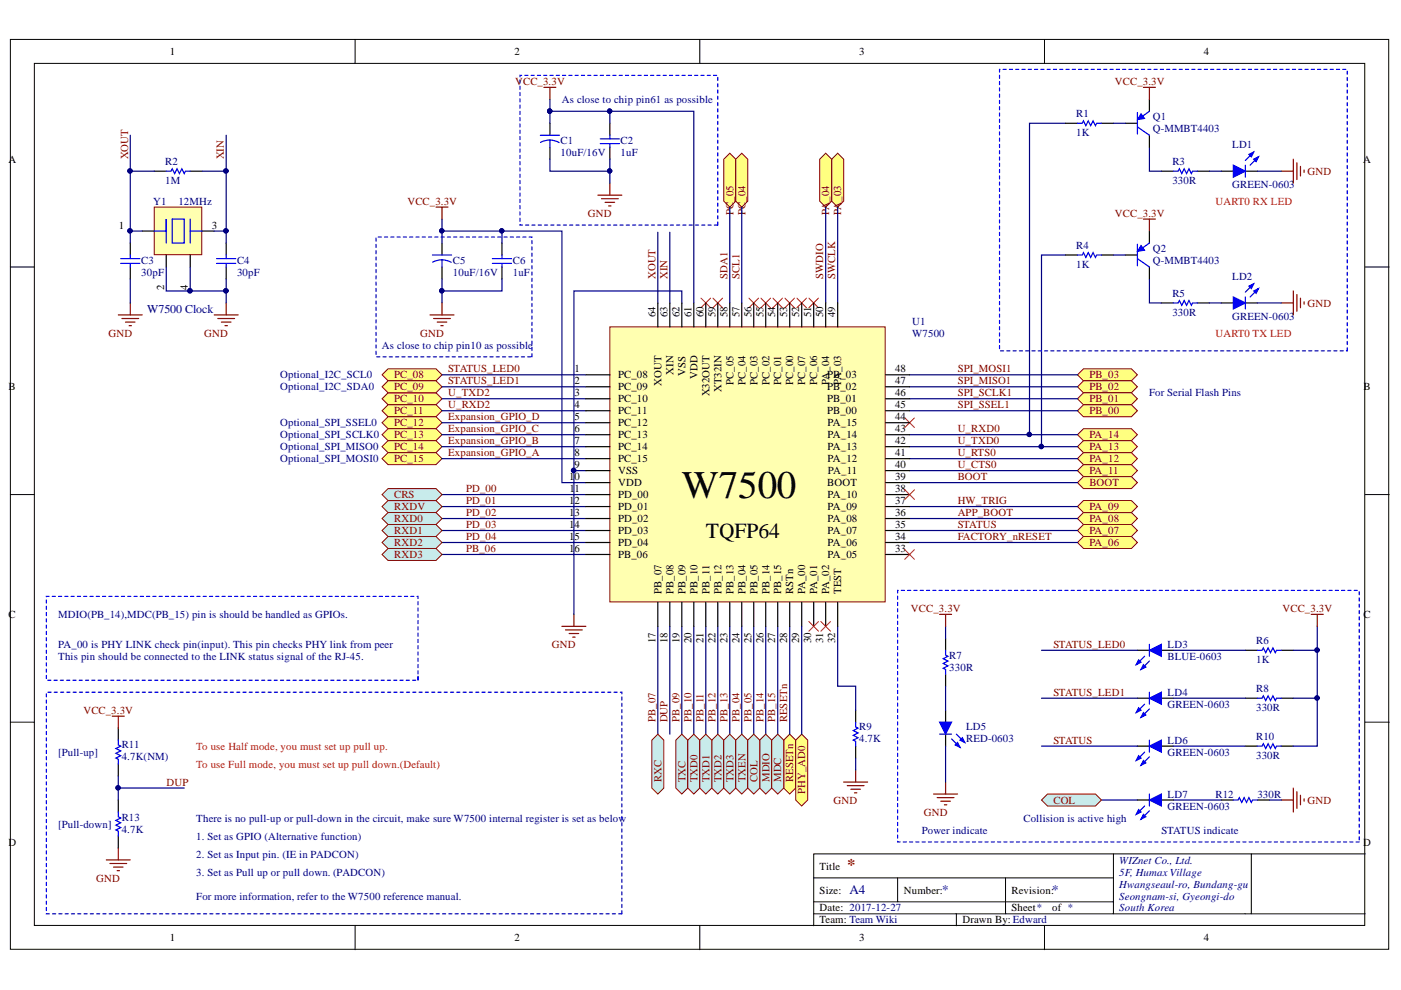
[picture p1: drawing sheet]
<svg xmlns="http://www.w3.org/2000/svg" width="297mm" height="210mm" viewBox="0 0 297 210" stroke-linecap="round" stroke-linejoin="round" font-family="sans-serif">
<defs><g id="words">
<text font-size="8.3" x="144.6" y="105.6">W7500</text>
<text font-size="4.6" x="149.7" y="114">TQFP64</text>
<text font-size="3.5" fill="#800000" x="179.6" y="184.4">*</text>
<g font-size="2.8" fill="#000080">
<text x="180.1" y="189.6">A4</text>
<text x="199.7" y="189.6">*</text>
<text x="223.1" y="189.6">*</text>
</g>
<text font-size="2.5" fill="#000080" x="31.2" y="66.5">W7500 Clock</text>
<g font-size="2.3">
<text x="36" y="11.7">1</text>
<text x="109.1" y="11.7">2</text>
<text x="182.2" y="11.7">3</text>
<text x="255.2" y="11.7">4</text>
<text x="1.8" y="34.5">A</text>
<text x="289" y="34.5">A</text>
<text x="25.2" y="48.5">1</text>
<text x="44.9" y="48.5">3</text>
<text x="34.8" y="61.5" transform="rotate(-90 34.8 61.5)">2</text>
<text x="39.8" y="61.5" transform="rotate(-90 39.8 61.5)">4</text>
<text x="139" y="67.3" transform="rotate(-90 139 67.3)">64</text>
<text x="141.5" y="67.3" transform="rotate(-90 141.5 67.3)">63</text>
<text x="144.1" y="67.3" transform="rotate(-90 144.1 67.3)">62</text>
<text x="146.6" y="67.3" transform="rotate(-90 146.6 67.3)">61</text>
<text x="149.2" y="67.3" transform="rotate(-90 149.2 67.3)">60</text>
<text x="151.7" y="67.3" transform="rotate(-90 151.7 67.3)">59</text>
<text x="154.2" y="67.3" transform="rotate(-90 154.2 67.3)">58</text>
<text x="156.8" y="67.3" transform="rotate(-90 156.8 67.3)">57</text>
<text x="159.3" y="67.3" transform="rotate(-90 159.3 67.3)">56</text>
<text x="161.8" y="67.3" transform="rotate(-90 161.8 67.3)">55</text>
<text x="164.4" y="67.3" transform="rotate(-90 164.4 67.3)">54</text>
<text x="166.9" y="67.3" transform="rotate(-90 166.9 67.3)">53</text>
<text x="169.5" y="67.3" transform="rotate(-90 169.5 67.3)">52</text>
<text x="172" y="67.3" transform="rotate(-90 172 67.3)">51</text>
<text x="174.5" y="67.3" transform="rotate(-90 174.5 67.3)">50</text>
<text x="177.1" y="67.3" transform="rotate(-90 177.1 67.3)">49</text>
<text x="1.8" y="82.8">B</text>
<text x="121.8" y="79">1</text>
<text x="121.8" y="81.5">2</text>
<text x="131" y="80.2">PC_08</text>
<text x="131" y="82.8">PC_09</text>
<text x="140.3" y="81.8" transform="rotate(-90 140.3 81.8)">XOUT</text>
<text x="142.8" y="79.5" transform="rotate(-90 142.8 79.5)">XIN</text>
<text x="145.3" y="79.6" transform="rotate(-90 145.3 79.6)">VSS</text>
<text x="147.9" y="80.4" transform="rotate(-90 147.9 80.4)">VDD</text>
<text x="153" y="83.2" transform="rotate(-90 153 83.2)">XT32IN</text>
<text x="155.5" y="81.7" transform="rotate(-90 155.5 81.7)">PC_05</text>
<text x="158" y="81.7" transform="rotate(-90 158 81.7)">PC_04</text>
<text x="160.6" y="81.7" transform="rotate(-90 160.6 81.7)">PC_03</text>
<text x="163.1" y="81.7" transform="rotate(-90 163.1 81.7)">PC_02</text>
<text x="165.7" y="81.7" transform="rotate(-90 165.7 81.7)">PC_01</text>
<text x="168.2" y="81.7" transform="rotate(-90 168.2 81.7)">PC_00</text>
<text x="170.7" y="81.7" transform="rotate(-90 170.7 81.7)">PC_07</text>
<text x="173.3" y="81.7" transform="rotate(-90 173.3 81.7)">PC_06</text>
<text x="175.4" y="82.8">PB_02</text>
<text x="175.4" y="80.2">PB_03</text>
<text x="175.8" y="81.6" transform="rotate(-90 175.8 81.6)">PA_04</text>
<text x="178.3" y="81.6" transform="rotate(-90 178.3 81.6)">PA_03</text>
<text x="189.8" y="81.5">47</text>
<text x="189.8" y="79">48</text>
<text x="289.1" y="82.8">B</text>
<text x="121.8" y="84">3</text>
<text x="121.8" y="86.6">4</text>
<text x="121.8" y="89.1">5</text>
<text x="131" y="85.3">PC_10</text>
<text x="131" y="87.8">PC_11</text>
<text x="150.4" y="84" transform="rotate(-90 150.4 84)">X32OUT</text>
<text x="175.4" y="87.8">PB_00</text>
<text x="175.4" y="85.3">PB_01</text>
<text x="189.8" y="89.1">44</text>
<text x="189.8" y="86.6">45</text>
<text x="189.8" y="84">46</text>
<text x="121.8" y="91.6">6</text>
<text x="121.8" y="94.2">7</text>
<text x="131" y="90.4">PC_12</text>
<text x="131" y="92.9">PC_13</text>
<text x="131" y="95.4">PC_14</text>
<text x="175.5" y="95.4">PA_13</text>
<text x="175.5" y="92.9">PA_14</text>
<text x="175.5" y="90.4">PA_15</text>
<text x="189.8" y="94.2">42</text>
<text x="189.8" y="91.6">43</text>
<text x="120.6" y="101.8">1</text>
<text x="121.8" y="101.8">0</text>
<text x="121.8" y="96.7">8</text>
<text x="121.8" y="99.3">9</text>
<text x="131" y="98">PC_15</text>
<text x="131" y="100.5">VSS</text>
<text x="175.5" y="98">PA_12</text>
<text x="175.6" y="100.5">PA_11</text>
<text x="189.8" y="101.8">39</text>
<text x="189.8" y="99.3">40</text>
<text x="189.8" y="96.7">41</text>
<text x="120.6" y="106.9">1</text>
<text x="120.7" y="104.4">1</text>
<text x="121.8" y="106.9">2</text>
<text x="121.8" y="104.4">1</text>
<text x="131" y="103.1">VDD</text>
<text x="131" y="105.7">PD_00</text>
<text x="175.4" y="103.1">BOOT</text>
<text x="175.5" y="105.7">PA_10</text>
<text x="189.8" y="106.9">37</text>
<text x="189.8" y="104.4">38</text>
<text x="120.6" y="109.5">1</text>
<text x="120.6" y="112">1</text>
<text x="121.8" y="109.5">3</text>
<text x="121.8" y="112">4</text>
<text x="131" y="108.2">PD_01</text>
<text x="131" y="110.7">PD_02</text>
<text x="131" y="113.3">PD_03</text>
<text x="175.5" y="113.3">PA_07</text>
<text x="175.5" y="110.7">PA_08</text>
<text x="175.5" y="108.2">PA_09</text>
<text x="189.8" y="112">35</text>
<text x="189.8" y="109.5">36</text>
<text x="120.6" y="114.6">1</text>
<text x="120.6" y="117.1">1</text>
<text x="121.8" y="114.6">5</text>
<text x="121.8" y="117.1">6</text>
<text x="131" y="115.8">PD_04</text>
<text x="131" y="118.4">PB_06</text>
<text x="175.5" y="118.4">PA_05</text>
<text x="175.5" y="115.8">PA_06</text>
<text x="189.8" y="117.1">33</text>
<text x="189.8" y="114.6">34</text>
<text x="140.3" y="126" transform="rotate(-90 140.3 126)">PB_07</text>
<text x="142.8" y="126" transform="rotate(-90 142.8 126)">PB_08</text>
<text x="145.3" y="126" transform="rotate(-90 145.3 126)">PB_09</text>
<text x="147.9" y="126" transform="rotate(-90 147.9 126)">PB_10</text>
<text x="150.4" y="126" transform="rotate(-90 150.4 126)">PB_11</text>
<text x="153" y="126" transform="rotate(-90 153 126)">PB_12</text>
<text x="155.5" y="126" transform="rotate(-90 155.5 126)">PB_13</text>
<text x="158" y="126" transform="rotate(-90 158 126)">PB_04</text>
<text x="160.6" y="126" transform="rotate(-90 160.6 126)">PB_05</text>
<text x="163.1" y="126" transform="rotate(-90 163.1 126)">PB_14</text>
<text x="165.7" y="126" transform="rotate(-90 165.7 126)">PB_15</text>
<text x="168.2" y="126" transform="rotate(-90 168.2 126)">RSTn</text>
<text x="170.7" y="126" transform="rotate(-90 170.7 126)">PA_00</text>
<text x="173.3" y="126" transform="rotate(-90 173.3 126)">PA_01</text>
<text x="175.8" y="126" transform="rotate(-90 175.8 126)">PA_02</text>
<text x="178.3" y="126" transform="rotate(-90 178.3 126)">TEST</text>
<text x="1.8" y="131">C</text>
<text x="289.1" y="131">C</text>
<text x="139" y="136.4" transform="rotate(-90 139 136.4)">17</text>
<text x="141.5" y="136.4" transform="rotate(-90 141.5 136.4)">18</text>
<text x="144.1" y="136.4" transform="rotate(-90 144.1 136.4)">19</text>
<text x="146.6" y="136.4" transform="rotate(-90 146.6 136.4)">20</text>
<text x="149.2" y="136.4" transform="rotate(-90 149.2 136.4)">21</text>
<text x="151.7" y="136.4" transform="rotate(-90 151.7 136.4)">22</text>
<text x="154.2" y="136.4" transform="rotate(-90 154.2 136.4)">23</text>
<text x="156.8" y="136.4" transform="rotate(-90 156.8 136.4)">24</text>
<text x="159.3" y="136.4" transform="rotate(-90 159.3 136.4)">25</text>
<text x="161.8" y="136.4" transform="rotate(-90 161.8 136.4)">26</text>
<text x="164.4" y="136.4" transform="rotate(-90 164.4 136.4)">27</text>
<text x="166.9" y="136.4" transform="rotate(-90 166.9 136.4)">28</text>
<text x="169.5" y="136.4" transform="rotate(-90 169.5 136.4)">29</text>
<text x="172" y="136.4" transform="rotate(-90 172 136.4)">30</text>
<text x="174.5" y="136.4" transform="rotate(-90 174.5 136.4)">31</text>
<text x="177.1" y="136.4" transform="rotate(-90 177.1 136.4)">32</text>
<text x="1.8" y="179.3">D</text>
<text x="289" y="179.3">D</text>
<text x="173.8" y="184.4">Title</text>
<text x="173.8" y="189.4">Size:</text>
<text x="191.6" y="189.4">Number:</text>
<text x="214.5" y="189.4">Revision:</text>
<text x="173.8" y="193.3">Date: 2017-12-27</text>
<text x="173.8" y="195.8">Team: Team Wiki</text>
<text x="204.1" y="195.8">Drawn By:Edward</text>
<text x="214.5" y="193.3">Sheet*</text>
<text x="223.1" y="193.3">of *</text>
<text x="36" y="199.6">1</text>
<text x="109.1" y="199.6">2</text>
<text x="182.2" y="199.6">3</text>
<text x="255.2" y="199.6">4</text>
</g>
<g font-size="2.3" fill="#800000">
<text x="109.2" y="18">V</text>
<text x="110.9" y="18">CC_3.3V</text>
<text x="236.4" y="18">VCC_3.3V</text>
<text x="27.2" y="33.7" transform="rotate(-90 27.2 33.7)">XOUT</text>
<text x="47.5" y="33.7" transform="rotate(-90 47.5 33.7)">XIN</text>
<text x="277.2" y="37">GND</text>
<text x="86.4" y="43.5">VCC_3.3V</text>
<text x="124.6" y="46">GND</text>
<text x="155.5" y="45.6" transform="rotate(-90 155.5 45.6)">PC_05</text>
<text x="158" y="45.6" transform="rotate(-90 158 45.6)">PC_04</text>
<text x="175.8" y="45.5" transform="rotate(-90 175.8 45.5)">PA_04</text>
<text x="178.3" y="45.5" transform="rotate(-90 178.3 45.5)">PA_03</text>
<text x="236.4" y="46">VCC_3.3V</text>
<text x="139" y="59.2" transform="rotate(-90 139 59.2)">XOUT</text>
<text x="141.5" y="59.2" transform="rotate(-90 141.5 59.2)">XIN</text>
<text x="154.2" y="59.2" transform="rotate(-90 154.2 59.2)">SDA1</text>
<text x="156.8" y="59.2" transform="rotate(-90 156.8 59.2)">SCL1</text>
<text x="174.5" y="59.2" transform="rotate(-90 174.5 59.2)">SWDIO</text>
<text x="177.1" y="59.2" transform="rotate(-90 177.1 59.2)">SWCLK</text>
<text x="277.2" y="65">GND</text>
<text x="23" y="71.4">GND</text>
<text x="43.3" y="71.4">GND</text>
<text x="89.1" y="71.4">GND</text>
<text x="83.6" y="80.2">PC_08</text>
<text x="83.6" y="82.8">PC_09</text>
<text x="95" y="81.5">STATUS_LED1</text>
<text x="95" y="79">STATUS_LED0</text>
<text x="203" y="81.5">SPI_MISO1</text>
<text x="203" y="79">SPI_MOSI1</text>
<text x="231" y="80.2">PB_03</text>
<text x="231" y="82.8">PB_02</text>
<text x="83.6" y="85.3">PC_10</text>
<text x="83.6" y="87.8">PC_11</text>
<text x="95" y="84">U_TXD2</text>
<text x="95" y="86.6">U_RXD2</text>
<text x="95" y="89.1">Expansion_GPIO_D</text>
<text x="203" y="86.6">SPI_SSEL1</text>
<text x="203" y="84">SPI_SCLK1</text>
<text x="231" y="85.3">PB_01</text>
<text x="231" y="87.8">PB_00</text>
<text x="83.6" y="90.4">PC_12</text>
<text x="83.6" y="92.9">PC_13</text>
<text x="83.6" y="95.4">PC_14</text>
<text x="95" y="91.6">Expansion_GPIO_C</text>
<text x="95" y="94.2">Expansion_GPIO_B</text>
<text x="203" y="94.2">U_TXD0</text>
<text x="203" y="91.6">U_RXD0</text>
<text x="231" y="92.9">PA_14</text>
<text x="231" y="95.4">PA_13</text>
<text x="83.6" y="98">PC_15</text>
<text x="95" y="96.7">Expansion_GPIO_A</text>
<text x="203" y="101.8">BOOT</text>
<text x="203" y="99.3">U_CTS0</text>
<text x="203" y="96.7">U_RTS0</text>
<text x="231" y="98">PA_12</text>
<text x="231" y="100.5">PA_11</text>
<text x="83.6" y="105.7">CRS</text>
<text x="98.8" y="104.4">PD_00</text>
<text x="98.8" y="106.9">PD_01</text>
<text x="203" y="106.9">HW_TRIG</text>
<text x="231" y="103.1">BOOT</text>
<text x="83.6" y="108.2">RXDV</text>
<text x="83.6" y="110.7">RXD0</text>
<text x="83.6" y="113.3">RXD1</text>
<text x="98.8" y="109.5">PD_02</text>
<text x="98.8" y="112">PD_03</text>
<text x="203" y="112">STATUS</text>
<text x="203" y="109.5">APP_BOOT</text>
<text x="231" y="113.3">PA_07</text>
<text x="231" y="110.7">PA_08</text>
<text x="231" y="108.2">PA_09</text>
<text x="83.6" y="115.8">RXD2</text>
<text x="83.6" y="118.4">RXD3</text>
<text x="98.8" y="114.6">PD_04</text>
<text x="98.8" y="117.1">PB_06</text>
<text x="203" y="114.6">FACTORY_nRESET</text>
<text x="231" y="115.8">PA_06</text>
<text x="193.1" y="129.8">VCC_3.3V</text>
<text x="271.9" y="129.8">VCC_3.3V</text>
<text x="117" y="137.4">GND</text>
<text x="223.4" y="137.4">STATUS_LED0</text>
<text x="223.4" y="147.5">STATUS_LED1</text>
<text x="17.7" y="151.3">VCC_3.3V</text>
<text x="139" y="153.1" transform="rotate(-90 139 153.1)">PB_07</text>
<text x="141.5" y="153.1" transform="rotate(-90 141.5 153.1)">DUP</text>
<text x="144.1" y="153.1" transform="rotate(-90 144.1 153.1)">PB_09</text>
<text x="146.6" y="153.1" transform="rotate(-90 146.6 153.1)">PB_10</text>
<text x="149.2" y="153.1" transform="rotate(-90 149.2 153.1)">PB_11</text>
<text x="151.7" y="153.1" transform="rotate(-90 151.7 153.1)">PB_12</text>
<text x="154.2" y="153.1" transform="rotate(-90 154.2 153.1)">PB_13</text>
<text x="156.8" y="153.1" transform="rotate(-90 156.8 153.1)">PB_04</text>
<text x="159.3" y="153.1" transform="rotate(-90 159.3 153.1)">PB_05</text>
<text x="161.8" y="153.1" transform="rotate(-90 161.8 153.1)">PB_14</text>
<text x="164.4" y="153.1" transform="rotate(-90 164.4 153.1)">PB_15</text>
<text x="166.9" y="153.1" transform="rotate(-90 166.9 153.1)">RESETn</text>
<text x="223.4" y="157.7">STATUS</text>
<text x="35.3" y="166.6">DUP</text>
<text x="140.3" y="165.8" transform="rotate(-90 140.3 165.8)">RXC</text>
<text x="145.3" y="165.8" transform="rotate(-90 145.3 165.8)">TXC</text>
<text x="147.9" y="165.8" transform="rotate(-90 147.9 165.8)">TXD0</text>
<text x="150.4" y="165.8" transform="rotate(-90 150.4 165.8)">TXD1</text>
<text x="153" y="165.8" transform="rotate(-90 153 165.8)">TXD2</text>
<text x="155.5" y="165.8" transform="rotate(-90 155.5 165.8)">TXD3</text>
<text x="158" y="165.8" transform="rotate(-90 158 165.8)">TXEN</text>
<text x="160.6" y="165.8" transform="rotate(-90 160.6 165.8)">COL</text>
<text x="163.1" y="165.8" transform="rotate(-90 163.1 165.8)">MDIO</text>
<text x="165.7" y="165.8" transform="rotate(-90 165.7 165.8)">MDC</text>
<text x="168.2" y="165.8" transform="rotate(-90 168.2 165.8)">RESETn</text>
<text x="170.7" y="168.3" transform="rotate(-90 170.7 168.3)">PHY_AD0</text>
<text x="176.7" y="170.4">GND</text>
<text x="195.9" y="173">GND</text>
<text x="223.4" y="170.4">COL</text>
<text x="277.2" y="170.4">GND</text>
<text x="20.4" y="186.9">GND</text>
</g>
<g font-size="2.3" fill="#000080">
<text x="119.1" y="21.8">As close to chip pin61 as possible</text>
<text x="228.2" y="24.9">R1</text>
<text x="228.2" y="28.9">1K</text>
<text x="244.4" y="25.4">Q1</text>
<text x="244.4" y="27.9">Q-MMBT4403</text>
<text x="35" y="35">R2</text>
<text x="118.9" y="30.4">C1</text>
<text x="118.9" y="33">10uF/16V</text>
<text x="131.6" y="30.4">C2</text>
<text x="131.6" y="33">1uF</text>
<text x="248.6" y="35">R3</text>
<text x="261.3" y="31.5">LD1</text>
<text x="35" y="39.1">1M</text>
<text x="248.6" y="39.1">330R</text>
<text x="261.3" y="39.8">GREEN-0603</text>
<text x="32.5" y="43.5">Y1</text>
<text x="37.8" y="43.5">12MHz</text>
<text x="228.2" y="52.8">R4</text>
<text x="244.4" y="53.4">Q2</text>
<text x="29.9" y="55.9">C3</text>
<text x="29.9" y="58.4">30pF</text>
<text x="50.3" y="55.9">C4</text>
<text x="50.3" y="58.4">30pF</text>
<text x="96" y="55.9">C5</text>
<text x="96" y="58.4">10uF/16V</text>
<text x="108.7" y="55.9">C6</text>
<text x="108.7" y="58.4">1uF</text>
<text x="228.2" y="56.9">1K</text>
<text x="244.4" y="55.9">Q-MMBT4403</text>
<text x="261.3" y="59.4">LD2</text>
<text x="248.6" y="63">R5</text>
<text x="193.4" y="68.8">U1</text>
<text x="193.4" y="71.4">W7500</text>
<text x="248.6" y="67">330R</text>
<text x="261.3" y="67.8">GREEN-0603</text>
<text x="81" y="73.9">As close to chip pin10 as possible</text>
<text x="59.4" y="80.2">Optional_I2C_SCL0</text>
<text x="59.4" y="82.8">Optional_I2C_SDA0</text>
<text x="243.7" y="84">For Serial Flash Pins</text>
<text x="59.4" y="90.4">Optional_SPI_SSEL0</text>
<text x="59.4" y="92.9">Optional_SPI_SCLK0</text>
<text x="59.4" y="95.4">Optional_SPI_MISO0</text>
<text x="59.4" y="98">Optional_SPI_MOSI0</text>
<text x="12.4" y="131">MDIO(PB_14),MDC(PB_15) pin is should be handled as GPIOs.</text>
<text x="12.4" y="137.4">PA_00 is PHY LINK check pin(input). This pin checks PHY link from peer</text>
<text x="247.5" y="137.4">LD3</text>
<text x="266.3" y="136.6">R6</text>
<text x="12.4" y="139.9">This pin should be connected to the LINK status signal of the RJ-45.</text>
<text x="201.3" y="139.7">R7</text>
<text x="201.3" y="142.2">330R</text>
<text x="247.5" y="139.9">BLUE-0603</text>
<text x="266.3" y="140.7">1K</text>
<text x="247.5" y="147.5">LD4</text>
<text x="266.3" y="146.8">R8</text>
<text x="182.2" y="154.9">R9</text>
<text x="204.8" y="154.9">LD5</text>
<text x="247.5" y="150.1">GREEN-0603</text>
<text x="266.3" y="150.8">330R</text>
<text x="12.4" y="160.2">[Pull-up]</text>
<text x="25.8" y="158.7">R11</text>
<text x="25.8" y="161.2">4.7K(NM)</text>
<text x="182.2" y="157.4">4.7K</text>
<text x="204.8" y="157.4">RED-0603</text>
<text x="247.5" y="157.7">LD6</text>
<text x="247.5" y="160.2">GREEN-0603</text>
<text x="266.3" y="156.9">R10</text>
<text x="266.3" y="161">330R</text>
<text x="25.8" y="174">R13</text>
<text x="247.5" y="169.2">LD7</text>
<text x="247.5" y="171.7">GREEN-0603</text>
<text x="257.7" y="169.2">R12</text>
<text x="266.6" y="169.2">330R</text>
<text x="12.4" y="175.5">[Pull-down]</text>
<text x="25.8" y="176.5">4.7K</text>
<text x="41.6" y="174.2">There is no pull-up or pull-down in the circuit, make sure W7500 internal register is set as below</text>
<text x="41.6" y="178">1. Set as GPIO (Alternative function)</text>
<text x="195.4" y="176.8">Power indicate</text>
<text x="217" y="174.2">Collision is active high</text>
<text x="246.3" y="176.8">STATUS indicate</text>
<text x="41.6" y="181.8">2. Set as Input pin. (IE in PADCON)</text>
<text x="41.6" y="185.6">3. Set as Pull up or pull down. (PADCON)</text>
<text x="237.3" y="183.1">WIZnet Co., Ltd.</text>
<text x="237.3" y="185.6">5F, Humax Village</text>
<text x="41.6" y="190.7">For more information, refer to the W7500 reference manual.</text>
<text x="237.3" y="188.2">Hwangseaul-ro, Bundang-gu</text>
<text x="237.3" y="190.7">Seongnam-si, Gyeongi-do</text>
<text x="237.3" y="193.3">South Korea</text>
</g>
<g font-size="2.3" fill="#f00">
<text x="257.7" y="43.5">UART0 RX LED</text>
<text x="257.7" y="71.4">UART0 TX LED</text>
<text x="41.6" y="158.9">To use Half mode, you must set up pull up.</text>
<text x="41.6" y="162.7">To use Full mode, you must set up pull down.(Default)</text>
</g>
</g></defs>
<g fill="#fff" stroke="#000" stroke-width=".21">
<path d="M2.2 8.4h292.2v192.9h-292.2z"/>
<path d="M7.3 13.4h282.1v182.8h-282.1z"/>
</g>
<g fill="none" stroke="#000" stroke-width=".21">
<path d="M75.3 8.4v5M148.4 8.4v5M221.5 8.4v5M2.2 56.6h5.1M289.5 56.6h5M2.2 104.9h5.1M289.5 104.9h5M2.2 153.1h5.1M289.5 153.1h5M75.3 196.3v5.1M148.4 196.3v5.1M172.5 186.1h63.6"/>
<path d="M172.5 193.7h117M172.5 191.2h63.6M190.3 186.1v5.1M202.8 193.7v2.6M213.2 186.1v7.6M221.5 196.3v5.1M236.1 181.1v12.6M265.3 181.1h-92.8v15.2M289.5 181.1h-24.2v12.6"/>
</g>
<path d="M32.7 36.3h2.5M40.3 36.3h2.6M27.6 51.5v2.6M27.6 56.6v2.6M48 51.5v2.6M48 56.6v2.6" fill="none" stroke="#000" stroke-width=".25"/>
<path d="M35.2 36.3h1.1l.2-.5 .5 1 .5-1 .5 1 .6-1 .5 1 .2-.5h1M25.6 54.8h4.1M25.6 55.8h4.1M27.6 54.1v.7M27.6 55.8v.8M45.9 54.8h4.1M45.9 55.8h4.1M48 54.1v.7M48 55.8v.8" fill="none" stroke="#00f" stroke-width=".25"/>
<path d="M25.1 66.8h5.1M25.8 67.5h3.6M26.6 68.3h2M27.4 69.1h.5M27.6 64.2v2.6M45.4 66.8h5.1M46.2 67.5h3.5M46.9 68.3h2.1M47.7 69.1h.5M48 64.2v2.6" fill="none" stroke="#800000" stroke-width=".25"/>
<g fill="#ffff80" stroke="#800000" stroke-width=".21">
<path d="M153.5 33.8l1.2-1.3 1.3 1.3v8.8l-1.3 1.3-1.2-1.3z" fill-rule="evenodd"/>
<path d="M156 33.8l1.3-1.3 1.2 1.3v8.8l-1.2 1.3-1.3-1.3z" fill-rule="evenodd"/>
<path d="M228.4 92.2l1.3-1.3h10.2l1.3 1.3-1.3 1.2h-10.2z" fill-rule="evenodd"/>
<path d="M228.4 94.7l1.3-1.3h10.2l1.3 1.3-1.3 1.3h-10.2z" fill-rule="evenodd"/>
<path d="M228.4 97.2l1.3-1.2h10.2l1.3 1.2-1.3 1.3h-10.2z" fill-rule="evenodd"/>
<path d="M228.4 99.8l1.3-1.3h10.2l1.3 1.3-1.3 1.3h-10.2z" fill-rule="evenodd"/>
</g>
<path d="M181.4 150.6v2.5M181.4 158.2v2.5" fill="none" stroke="#000" stroke-width=".25"/>
<path d="M181.4 153.1v1l.5 .3-1 .5 1 .5-1 .5 1 .5-1 .5 .5 .3v1" fill="none" stroke="#00f" stroke-width=".25"/>
<path d="M178.9 165.8h5.1M179.6 166.6h3.6M180.4 167.3h2M181.2 168.1h.5M181.4 163.3v2.5" fill="none" stroke="#800000" stroke-width=".25"/>
<g fill="#ffff80" stroke="#800000" stroke-width=".21">
<path d="M81 84.5l1.3-1.2h10.1l1.3 1.2-1.3 1.3h-10.1z" fill-rule="evenodd"/>
<path d="M81 87.1l1.3-1.3h10.1l1.3 1.3-1.3 1.3h-10.1z" fill-rule="evenodd"/>
<path d="M228.4 102.3l1.3-1.2h10.2l1.3 1.2-1.3 1.3h-10.2z" fill-rule="evenodd"/>
<path d="M166.2 156.9l1.2-1.2 1.3 1.2v10.2l-1.3 1.3-1.2-1.3z" fill-rule="evenodd"/>
</g>
<path d="M32.7 43.9h10.1v10.1h-10.1z" fill="#ffffb0" stroke="#800000" stroke-width=".21"/>
<path d="M30.2 49h2.5M35.2 54.1v2.5M40.3 54.1v2.5M42.9 49h2.5" fill="none" stroke="#000" stroke-width=".25"/>
<path d="M32.7 49h2.5v-2.5v5M36.5 46.5h2.6v5h-2.6zM40.3 49h2.6M40.3 46.5v5" fill="none" stroke="#00f" stroke-width=".25"/>
<g fill="#ffff80" stroke="#800000" stroke-width=".21">
<path d="M81 89.6l1.3-1.2h10.1l1.3 1.2-1.3 1.3h-10.1z" fill-rule="evenodd"/>
<path d="M81 92.2l1.3-1.3h10.1l1.3 1.3-1.3 1.2h-10.1z" fill-rule="evenodd"/>
<path d="M176.3 33.8l1.3-1.3 1.3 1.3v8.8l-1.3 1.3-1.3-1.3z" fill-rule="evenodd"/>
<path d="M173.8 33.8l1.3-1.3 1.2 1.3v8.8l-1.2 1.3-1.3-1.3z" fill-rule="evenodd"/>
</g>
<path d="M116.6 26.1v2.6M116.6 31.2v2.6M129.3 26.1v2.6M129.3 31.2v2.6M93.7 51.5v2.6M93.7 56.6v2.6M106.4 51.5v2.6M106.4 56.6v2.6" fill="none" stroke="#000" stroke-width=".25"/>
<g fill="none" stroke="#00f" stroke-width=".25">
<path d="M114.6 28.7h4M116.6 29.7l-.8 .1-1.2 .4M116.6 29.7l1.2 .2 .8 .3M116.6 29.7v1.5M127.3 29.4h4M127.3 30.5h4M129.3 28.7v.7M129.3 30.5v.7M91.7 54.1h4M93.7 55.1l-.8 .1-1.2 .4M93.7 55.1l.8 .1 1.2 .4M93.7 55.1v1.5"/>
<path d="M104.4 54.8h4.1M104.4 55.8h4.1M106.4 54.1v.7M106.4 55.8v.8"/>
</g>
<g fill="none" stroke="#800000" stroke-width=".25">
<path d="M129.3 38.8v2.6M126.8 41.4h5M127.5 42.1h3.6M128.3 42.9h2M129 43.7h.6M91.2 66.8h5.1M91.9 67.5h3.6M92.7 68.3h2M93.5 69.1h.5M93.7 64.2v2.6M119.1 132.8h5.1M119.9 133.6h3.6"/>
<path d="M120.7 134.3h2M121.4 135.1h.5M121.7 130.3v2.5"/>
</g>
<path d="M228.4 112.5l1.3-1.3h10.2l1.3 1.3-1.3 1.3h-10.2z" fill-rule="evenodd" fill="#ffff80" stroke="#800000" stroke-width=".21"/>
<g fill="none" stroke="#f00" stroke-width=".21">
<path d="M148.6 63.2l2.1 2M150.7 63.2l-2.1 2M151.2 63.2l2 2M153.2 63.2l-2 2M158.8 63.2l2 2M160.8 63.2l-2 2M161.3 63.2l2.1 2M163.4 63.2l-2.1 2M163.9 63.2l2 2M165.9 63.2l-2 2M166.4 63.2l2.1 2M168.5 63.2l-2.1 2"/>
<path d="M169 63.2l2 2M171 63.2l-2 2M171.5 63.2l2 2M173.5 63.2l-2 2M191.8 88.6l2.1 2M193.9 88.6l-2.1 2"/>
</g>
<g fill="#ffff80" stroke="#800000" stroke-width=".21">
<path d="M81 79.5l1.3-1.3h10.1l1.3 1.3-1.3 1.2h-10.1z" fill-rule="evenodd"/>
<path d="M81 82l1.3-1.3h10.1l1.3 1.3-1.3 1.3h-10.1z" fill-rule="evenodd"/>
</g>
<path d="M200.5 135.3v2.6M200.5 143v2.5M200.5 150.6v2.5M200.5 155.7v2.5" fill="none" stroke="#000" stroke-width=".25"/>
<path d="M200.5 137.9v1l.5 .2-1 .6 1 .5-1 .5 1 .5-1 .5 .5 .2v1.1" fill="none" stroke="#00f" stroke-width=".25"/>
<path d="M197.9 168.4h5.1M198.7 169.1h3.6M199.5 169.9h2M200.2 170.6h.5M200.5 165.8v2.6" fill="none" stroke="#800000" stroke-width=".25"/>
<path d="M199.2 153.1h2.6l-1.3 2.6z" fill="#00f"/>
<path d="M199.2 153.1h2.6l-1.3 2.6zM201.8 156.7l1.7 1.7M202.8 155.7l1.7 1.7" fill="none" stroke="#00f" stroke-width=".25"/>
<path d="M202.5 157.9l.5-.5 .5 1z" fill="#00f"/>
<path d="M202.5 157.9l.5-.5 .5 1z" fill="none" stroke="#00f" stroke-width=".25"/>
<path d="M203.5 156.9l.5-.5 .5 1z" fill="#00f"/>
<path d="M199.2 155.7h2.6M203.5 156.9l.5-.5 .5 1z" fill="none" stroke="#00f" stroke-width=".25"/>
<g fill="#ffff80" stroke="#800000" stroke-width=".21">
<path d="M228.4 109.9l1.3-1.2h10.2l1.3 1.2-1.3 1.3h-10.2z" fill-rule="evenodd"/>
<path d="M228.4 107.4l1.3-1.3h10.2l1.3 1.3-1.3 1.3h-10.2z" fill-rule="evenodd"/>
<path d="M81 94.7l1.3-1.3h10.1l1.3 1.3-1.3 1.3h-10.1z" fill-rule="evenodd"/>
<path d="M81 97.2l1.3-1.2h10.1l1.3 1.2-1.3 1.3h-10.1z" fill-rule="evenodd"/>
<path d="M228.4 79.5l1.3-1.3h10.2l1.3 1.3-1.3 1.2h-10.2z" fill-rule="evenodd"/>
<path d="M228.4 82l1.3-1.3h10.2l1.3 1.3-1.3 1.3h-10.2z" fill-rule="evenodd"/>
<path d="M228.4 84.5l1.3-1.2h10.2l1.3 1.2-1.3 1.3h-10.2z" fill-rule="evenodd"/>
<path d="M228.4 87.1l1.3-1.3h10.2l1.3 1.3-1.3 1.3h-10.2z" fill-rule="evenodd"/>
</g>
<path d="M288.2 178.5h-97.9v-53.3h97.9v53.3" fill="none" stroke="#00f" stroke-width=".25" stroke-dasharray=".7 .7"/>
<g fill="none" stroke="#000080" stroke-width=".25">
<path d="M27.6 28.7v7.6M32.7 36.3h-5.1v12.7M42.9 36.3h5.1v15.2M48 28.7v7.6M116.6 33.8v2.5h12.7M116.6 21.1v2.5M129.3 33.8v5M129.3 23.6v2.5M27.6 59.2v5M30.2 49h-2.6v2.5M35.2 56.6v5.1h5.1M40.3 56.6v5.1h7.7"/>
<path d="M45.4 49h2.6M48 59.2v5M93.7 51.5v-2.5h12.7v2.5M93.7 59.2v5M93.7 46.5v2.5M106.4 59.2v2.5h-12.7M106.4 49h12.7v53.3h5.1M139.5 49.2v15M142 49.2v15M154.7 43.9v20.3M157.3 43.9v20.3M175.1 43.9v20.3"/>
<path d="M177.6 43.9v20.3M93.7 79.5h30.5M144.6 64.2v-2.5h-22.9v38.1M192.9 79.5h35.5M93.7 97.2h30.5M93.7 87.1h30.5M93.7 84.5h30.5M93.7 89.6h30.5M93.7 92.2h30.5M93.7 82h30.5M93.7 94.7h30.5M124.2 99.8h-2.5v30.5"/>
<path d="M192.9 94.7h35.5M192.9 92.2h35.5M192.9 99.8h35.5M192.9 97.2h35.5M192.9 87.1h35.5M192.9 84.5h35.5M192.9 82h35.5M93.7 109.9h30.5M93.7 104.9h30.5M93.7 107.4h30.5M93.7 112.5h30.5M93.7 115h30.5"/>
<path d="M93.7 117.6h30.5M192.9 109.9h35.5M192.9 107.4h35.5M192.9 112.5h35.5M192.9 102.3h35.5M139.5 132.8v22.9M144.6 132.8v22.9M147.1 132.8v22.9M149.6 132.8v22.9M152.2 132.8v22.9M154.7 132.8v22.9M157.3 132.8v22.9"/>
<path d="M159.8 132.8v22.9M162.4 132.8v22.9M164.9 132.8v22.9M167.4 132.8v22.9M177.6 132.8v12.7h3.8v5.1M200.5 132.8v2.5M200.5 145.5v5.1M200.5 158.2v7.6M181.4 160.7v2.6"/>
</g>
<g fill="#000080" stroke="#000080" stroke-width=".21">
<circle cx="47.9" cy="36.2" r=".46"/>
<circle cx="27.6" cy="36.2" r=".46"/>
<circle cx="47.9" cy="61.7" r=".47"/>
<circle cx="220.8" cy="94.7" r=".46"/>
<circle cx="218.2" cy="92.1" r=".46"/>
<circle cx="27.6" cy="48.9" r=".46"/>
<circle cx="40.3" cy="61.7" r=".47"/>
<circle cx="47.9" cy="48.9" r=".46"/>
<circle cx="106.4" cy="48.9" r=".46"/>
<circle cx="93.7" cy="48.9" r=".46"/>
<circle cx="93.7" cy="61.7" r=".46"/>
<circle cx="121.6" cy="99.7" r=".46"/>
<circle cx="129.3" cy="36.2" r=".46"/>
<circle cx="129.2" cy="23.6" r=".46"/>
<circle cx="116.5" cy="23.6" r=".46"/>
</g>
<path d="M129.3 69.3h58.4v58.3h-58.4z" fill="#ffffb0" stroke="#800000" stroke-width=".21"/>
<g fill="none" stroke="#000" stroke-width=".25">
<path d="M124.2 79.5h5.1M139.5 64.2v5.1M142 64.2v5.1M144.6 64.2v5.1M147.1 64.2v5.1M149.6 64.2v5.1M152.2 64.2v5.1M154.7 64.2v5.1M157.3 64.2v5.1M159.8 64.2v5.1M162.4 64.2v5.1M164.9 64.2v5.1"/>
<path d="M167.4 64.2v5.1M170 64.2v5.1M172.5 64.2v5.1M175.1 64.2v5.1M177.6 64.2v5.1M187.8 79.5h5.1M124.2 82h5.1M124.2 84.5h5.1M124.2 87.1h5.1M124.2 89.6h5.1M124.2 92.2h5.1M124.2 94.7h5.1"/>
<path d="M124.2 97.2h5.1M124.2 99.8h5.1M187.8 82h5.1M187.8 84.5h5.1M187.8 87.1h5.1M187.8 89.6h5.1M187.8 92.2h5.1M187.8 94.7h5.1M187.8 97.2h5.1M187.8 99.8h5.1M124.2 102.3h5.1M124.2 104.9h5.1"/>
<path d="M124.2 107.4h5.1M124.2 109.9h5.1M124.2 112.5h5.1M124.2 115h5.1M124.2 117.6h5.1M187.8 102.3h5.1M187.8 104.9h5.1M187.8 107.4h5.1M187.8 109.9h5.1M187.8 112.5h5.1M187.8 115h5.1M187.8 117.6h5.1"/>
<path d="M139.5 127.7v5.1M142 127.7v5.1M144.6 127.7v5.1M147.1 127.7v5.1M149.6 127.7v5.1M152.2 127.7v5.1M154.7 127.7v5.1M157.3 127.7v5.1M159.8 127.7v5.1M162.4 127.7v5.1M164.9 127.7v5.1M167.4 127.7v5.1"/>
<path d="M170 127.7v5.1M172.5 127.7v5.1M175.1 127.7v5.1M177.6 127.7v5.1"/>
</g>
<g fill="#c8ebeb" stroke="#800000" stroke-width=".21">
<path d="M81 115l1.3-1.2h10.1l1.3 1.2-1.3 1.3h-10.1z" fill-rule="evenodd"/>
<path d="M81 117.6l1.3-1.3h10.1l1.3 1.3-1.3 1.2h-10.1z" fill-rule="evenodd"/>
<path d="M138.2 156.9l1.3-1.2 1.2 1.2v10.2l-1.2 1.3-1.3-1.3z" fill-rule="evenodd"/>
<path d="M143.3 156.9l1.3-1.2 1.2 1.2v10.2l-1.2 1.3-1.3-1.3z" fill-rule="evenodd"/>
<path d="M145.8 156.9l1.3-1.2 1.3 1.2v10.2l-1.3 1.3-1.3-1.3z" fill-rule="evenodd"/>
<path d="M81 104.9l1.3-1.3h10.1l1.3 1.3-1.3 1.2h-10.1z" fill-rule="evenodd"/>
<path d="M81 107.4l1.3-1.3h10.1l1.3 1.3-1.3 1.3h-10.1z" fill-rule="evenodd"/>
<path d="M81 109.9l1.3-1.2h10.1l1.3 1.2-1.3 1.3h-10.1z" fill-rule="evenodd"/>
<path d="M81 112.5l1.3-1.3h10.1l1.3 1.3-1.3 1.3h-10.1z" fill-rule="evenodd"/>
<path d="M161.1 156.9l1.3-1.2 1.2 1.2v10.2l-1.2 1.3-1.3-1.3z" fill-rule="evenodd"/>
<path d="M163.6 156.9l1.3-1.2 1.3 1.2v10.2l-1.3 1.3-1.3-1.3z" fill-rule="evenodd"/>
<path d="M150.9 156.9l1.3-1.2 1.3 1.2v10.2l-1.3 1.3-1.3-1.3z" fill-rule="evenodd"/>
<path d="M153.5 156.9l1.2-1.2 1.3 1.2v10.2l-1.3 1.3-1.2-1.3z" fill-rule="evenodd"/>
<path d="M156 156.9l1.3-1.2 1.2 1.2v10.2l-1.2 1.3-1.3-1.3z" fill-rule="evenodd"/>
<path d="M148.4 156.9l1.2-1.2 1.3 1.2v10.2l-1.3 1.3-1.2-1.3z" fill-rule="evenodd"/>
<path d="M158.5 156.9l1.3-1.2 1.3 1.2v10.2l-1.3 1.3-1.3-1.3z" fill-rule="evenodd"/>
</g>
<path d="M241.2 137.9h2.5M246.2 137.9h2.6M264 137.9h2.6M271.7 137.9h2.5" fill="none" stroke="#000" stroke-width=".25"/>
<path d="M266.6 137.9h1l.2-.5 .6 1 .5-1 .5 1 .5-1 .5 1 .2-.5h1.1" fill="none" stroke="#00f" stroke-width=".25"/>
<path d="M243.7 137.9l2.5-1.3v2.5z" fill="#00f"/>
<path d="M242.7 139.1l-1.8 1.8M243.7 137.9l2.5-1.3v2.5zM243.7 140.2l-1.8 1.7" fill="none" stroke="#00f" stroke-width=".25"/>
<path d="M241.4 139.9l.5 .5-1 .5z" fill="#00f"/>
<path d="M241.4 139.9l.5 .5-1 .5z" fill="none" stroke="#00f" stroke-width=".25"/>
<path d="M242.4 140.9l.5 .5-1 .5z" fill="#00f"/>
<path d="M243.7 136.6v2.5M242.4 140.9l.5 .5-1 .5zM266.6 148h1l.2-.5 .6 1 .5-1 .5 1 .5-1 .5 1 .2-.5h1.1" fill="none" stroke="#00f" stroke-width=".25"/>
<path d="M241.2 148h2.5M246.2 148h2.6M264 148h2.6M271.7 148h2.5" fill="none" stroke="#000" stroke-width=".25"/>
<path d="M243.7 148l2.5-1.2v2.5z" fill="#00f"/>
<path d="M242.7 149.3l-1.8 1.8M243.7 148l2.5-1.2v2.5zM243.7 150.3l-1.8 1.8" fill="none" stroke="#00f" stroke-width=".25"/>
<path d="M241.4 150.1l.5 .5-1 .5z" fill="#00f"/>
<path d="M241.4 150.1l.5 .5-1 .5z" fill="none" stroke="#00f" stroke-width=".25"/>
<path d="M242.4 151.1l.5 .5-1 .5z" fill="#00f"/>
<path d="M242.4 151.1l.5 .5-1 .5zM243.7 146.8v2.5M266.6 158.2h1l.2-.5 .6 1 .5-1 .5 1 .5-1 .5 1 .2-.5h1.1" fill="none" stroke="#00f" stroke-width=".25"/>
<path d="M116.6 26.1v-2.5h30.5v40.6M220.8 137.9h20.4M248.8 137.9h15.2M274.2 137.9h5.1M279.3 132.8v15.2h-5.1M220.8 148h20.4M248.8 148h15.2" fill="none" stroke="#000080" stroke-width=".25"/>
<g fill="#000080" stroke="#000080" stroke-width=".21">
<circle cx="279.2" cy="148" r=".46"/>
<circle cx="279.2" cy="137.8" r=".46"/>
<circle cx="129.2" cy="23.6" r=".46"/>
<circle cx="116.5" cy="23.6" r=".46"/>
</g>
<path d="M152.2 47.7v-31.7h-42v31.7h42M112.8 75.7v-25.4h-33.1v25.4h33.1" fill="none" stroke="#00f" stroke-width=".25" stroke-dasharray=".7 .7"/>
<path d="M115.3 18.5h2.6M116.6 18.5v2.6M92.4 43.9h2.6M93.7 43.9v2.6M199.2 130.3h2.6M200.5 130.3v2.5M278 130.3h2.6M279.3 130.3v2.5" fill="none" stroke="#800000" stroke-width=".25"/>
<path d="M174 131.8l2.1 2M176.1 131.8l-2.1 2" fill="none" stroke="#f00" stroke-width=".21"/>
<path d="M241.2 158.2h2.5M246.2 158.2h2.6M264 158.2h2.6M271.7 158.2h2.5" fill="none" stroke="#000" stroke-width=".25"/>
<path d="M243.7 158.2l2.5-1.3v2.6z" fill="#00f"/>
<path d="M242.7 159.5l-1.8 1.7M243.7 158.2l2.5-1.3v2.6zM243.7 160.5l-1.8 1.8" fill="none" stroke="#00f" stroke-width=".25"/>
<path d="M241.4 160.2l.5 .5-1 .5z" fill="#00f"/>
<path d="M241.4 160.2l.5 .5-1 .5z" fill="none" stroke="#00f" stroke-width=".25"/>
<path d="M242.4 161.2l.5 .6-1 .5z" fill="#00f"/>
<path d="M243.7 156.9v2.6M242.4 161.2l.5 .6-1 .5z" fill="none" stroke="#00f" stroke-width=".25"/>
<path d="M220.8 158.2h20.4M248.8 158.2h15.2M279.3 148v10.2h-5.1" fill="none" stroke="#000080" stroke-width=".25"/>
<circle cx="279.2" cy="148" r=".46" fill="#000080" stroke="#000080" stroke-width=".21"/>
<path d="M168.7 156.9l1.3-1.2 1.2 1.2v12.7l-1.2 1.3-1.3-1.3z" fill-rule="evenodd" fill="#ffff80" stroke="#800000" stroke-width=".21"/>
<path d="M170 132.8v22.9" fill="none" stroke="#000080" stroke-width=".25"/>
<path d="M258.9 36.3h2.6M264 36.3h2.6" fill="none" stroke="#000" stroke-width=".25"/>
<path d="M261.5 35l2.5 1.3-2.5 1.3z" fill="#00f"/>
<path d="M261.5 35l2.5 1.3-2.5 1.3zM265.8 32.2l-1.8 1.8M266.8 33.2l-1.7 1.8" fill="none" stroke="#00f" stroke-width=".25"/>
<path d="M265.8 33.8l1-.6-.5 1.1z" fill="#00f"/>
<path d="M265.8 33.8l1-.6-.5 1.1z" fill="none" stroke="#00f" stroke-width=".25"/>
<path d="M264.8 32.7l1-.5-.5 1z" fill="#00f"/>
<path d="M264 35v2.6M264.8 32.7l1-.5-.5 1z" fill="none" stroke="#00f" stroke-width=".25"/>
<path d="M258.9 64.2h2.6M264 64.2h2.6" fill="none" stroke="#000" stroke-width=".25"/>
<path d="M261.5 63l2.5 1.2-2.5 1.3z" fill="#00f"/>
<path d="M261.5 63l2.5 1.2-2.5 1.3zM265.8 60.2l-1.8 1.7M266.8 61.2l-1.7 1.8" fill="none" stroke="#00f" stroke-width=".25"/>
<path d="M265.8 61.7l1-.5-.5 1z" fill="#00f"/>
<path d="M265.8 61.7l1-.5-.5 1z" fill="none" stroke="#00f" stroke-width=".25"/>
<path d="M264.8 60.7l1-.5-.5 1z" fill="#00f"/>
<path d="M241.2 23.9v4.5M241.2 26.9l2.5 1.8M243.7 23.6l-1.8 1.3M248.8 36.3h1l.3-.5 .5 1 .5-1 .5 1 .5-1 .5 1 .2-.5h1.1M248.8 64.2h1l.3-.5 .5 1 .5-1 .5 1 .5-1 .5 1 .2-.5h1.1M264 63v2.5M264.8 60.7l1-.5-.5 1z" fill="none" stroke="#00f" stroke-width=".25"/>
<path d="M271.7 36.3h2.5M274.2 33.8v5M275 34.5v3.6M275.7 35.3v2M276.5 36v.5M271.7 64.2h2.5M274.2 61.7v5.1M275 62.5v3.5M275.7 63.2v2M276.5 64v.5" fill="none" stroke="#800000" stroke-width=".25"/>
<path d="M238.6 26.1h2.6M243.7 21.1v2.5M243.7 28.7v2.5M246.2 36.3h2.6M253.9 36.3h2.5M246.2 64.2h2.6M253.9 64.2h2.5" fill="none" stroke="#000" stroke-width=".25"/>
<path d="M225.9 26.1h-7.6v66.1M243.7 31.2v5.1h2.5M256.4 36.3h2.5M266.6 36.3h5.1M225.9 54.1h-5.1v40.6M243.7 59.2v5h2.5M256.4 64.2h2.5M266.6 64.2h5.1" fill="none" stroke="#000080" stroke-width=".25"/>
<g fill="#000080" stroke="#000080" stroke-width=".21">
<circle cx="218.2" cy="92.1" r=".46"/>
<circle cx="220.8" cy="94.7" r=".46"/>
</g>
<path d="M241.9 24.1l.8 1-1.5 .3z" fill="#00f"/>
<path d="M241.9 24.1l.8 1-1.5 .3z" fill="none" stroke="#00f" stroke-width=".21"/>
<path d="M238.6 54.1h2.6M243.7 49v2.5M243.7 56.6v2.6" fill="none" stroke="#000" stroke-width=".25"/>
<path d="M241.2 51.8v4.6M241.2 54.8l2.5 1.8M243.7 51.5l-1.8 1.3" fill="none" stroke="#00f" stroke-width=".25"/>
<path d="M241.9 52l.8 1.1-1.5 .2z" fill="#00f"/>
<path d="M241.9 52l.8 1.1-1.5 .2z" fill="none" stroke="#00f" stroke-width=".21"/>
<path d="M285.6 74.4v-59.7h-73.7v59.7h73.7M88.6 144.2v-17.7h-78.8v17.7h78.8v-1.2M131.8 193.7v-46.9h-122v46.9h122" fill="none" stroke="#00f" stroke-width=".25" stroke-dasharray=".7 .7"/>
<path d="M242.4 18.5h2.6M243.7 18.5v2.6M242.4 46.5h2.6M243.7 46.5v2.5M23.8 151.8h2.5M25.1 151.8v2.6M25.1 179.8v2.5M22.5 182.3h5.1M23.3 183.1h3.6M24.1 183.8h2M24.8 184.6h.5" fill="none" stroke="#800000" stroke-width=".25"/>
<path d="M225.9 26.1h2.5M233.5 26.1h2.6M225.9 54.1h2.5M233.5 54.1h2.6M25.1 154.4v2.5M25.1 162v2.5M25.1 169.6v2.6M25.1 177.2v2.6" fill="none" stroke="#000" stroke-width=".25"/>
<path d="M228.4 26.1h1.1l.2-.5 .5 1 .5-1 .5 1 .5-1 .6 1 .2-.5h1M228.4 54.1h1.1l.2-.5 .5 1 .5-1 .5 1 .5-1 .6 1 .2-.5h1M25.1 156.9v1l.5 .3-1 .5 1 .5-1 .5 1 .5-1 .5 .5 .3v1M25.1 172.2v1l.5 .2-1 .5 1 .5-1 .6 1 .5-1 .5 .5 .2v1" fill="none" stroke="#00f" stroke-width=".25"/>
<path d="M236.1 26.1h2.5M236.1 54.1h2.5M142 132.8v22.9M25.1 164.5v5.1M25.1 167.1h14" fill="none" stroke="#000080" stroke-width=".25"/>
<path d="M191.8 103.8l2.1 2.1M193.9 103.8l-2.1 2.1M171.5 131.8l2 2M173.5 131.8l-2 2" fill="none" stroke="#f00" stroke-width=".21"/>
<circle cx="25" cy="167" r=".46" fill="#000080" stroke="#000080" stroke-width=".21"/>
<path d="M228.4 115l1.3-1.2h10.2l1.3 1.2-1.3 1.3h-10.2z" fill-rule="evenodd" fill="#ffff80" stroke="#800000" stroke-width=".21"/>
<path d="M192.9 115h35.5M233.5 169.6h7.7M248.8 169.6h10.1" fill="none" stroke="#000080" stroke-width=".25"/>
<path d="M241.2 169.6h2.5M246.2 169.6h2.6" fill="none" stroke="#000" stroke-width=".25"/>
<path d="M243.7 169.6l2.5-1.2v2.5z" fill="#00f"/>
<path d="M242.7 170.9l-1.8 1.8M243.7 169.6l2.5-1.2v2.5zM243.7 171.9l-1.8 1.8" fill="none" stroke="#00f" stroke-width=".25"/>
<path d="M241.4 171.7l.5 .5-1 .5z" fill="#00f"/>
<path d="M241.4 171.7l.5 .5-1 .5z" fill="none" stroke="#00f" stroke-width=".25"/>
<path d="M242.4 172.7l.5 .5-1 .5z" fill="#00f"/>
<path d="M242.4 172.7l.5 .5-1 .5zM243.7 168.4v2.5M261.5 169.6h1l.3-.5 .5 1 .5-1 .5 1 .5-1 .5 1 .3-.5h1" fill="none" stroke="#00f" stroke-width=".25"/>
<path d="M258.9 169.6h2.6M266.6 169.6h2.5" fill="none" stroke="#000" stroke-width=".25"/>
<path d="M271.7 169.6h2.5M274.2 167.1v5.1M275 167.8v3.6M275.7 168.6v2M276.5 169.4v.5" fill="none" stroke="#800000" stroke-width=".25"/>
<path d="M269.1 169.6h2.6" fill="none" stroke="#000080" stroke-width=".25"/>
<path d="M220.8 169.6l1.3-1.2h10.2l1.2 1.2-1.2 1.3h-10.2z" fill-rule="evenodd" fill="#c8ebeb" stroke="#800000" stroke-width=".21"/>
<path d="M191.8 116.5l2.1 2.1M193.9 116.5l-2.1 2.1" fill="none" stroke="#f00" stroke-width=".21"/>
<use href="#words"/>
</svg>
